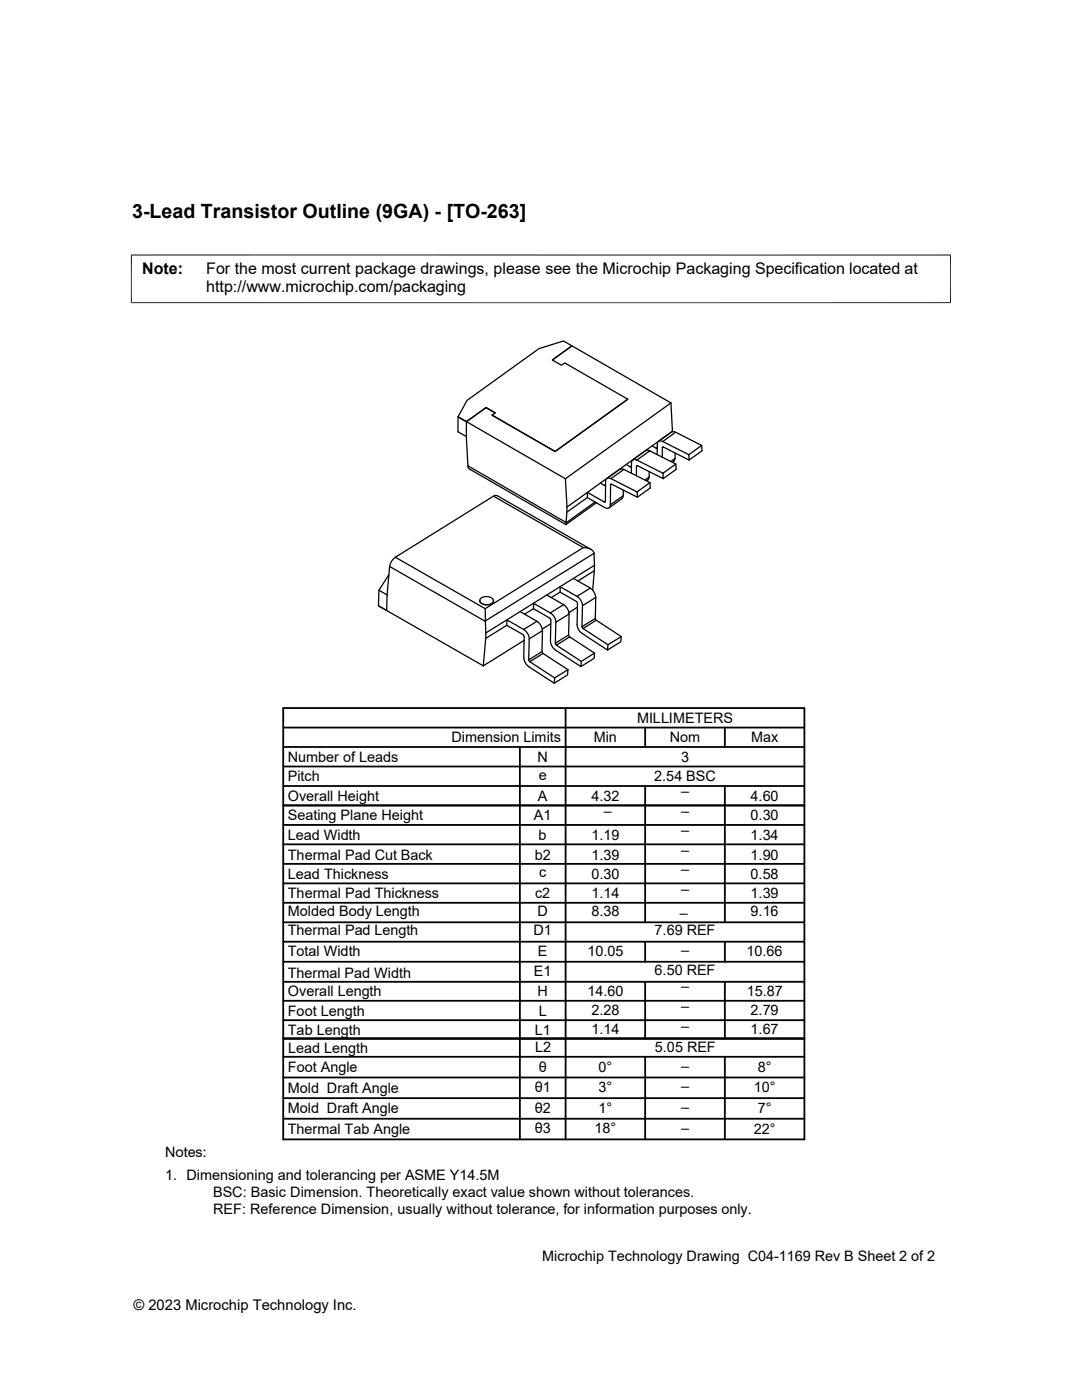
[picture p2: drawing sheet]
<svg xmlns="http://www.w3.org/2000/svg" width="216mm" height="279mm" viewBox="0 0 216 279" stroke-linecap="round" stroke-linejoin="round" font-family="sans-serif">
<defs><g id="words">
<text font-size="3.9" x="26.4" y="43.5">3-Lead Transistor Outline (9GA) - [TO-263]</text>
<g font-size="3.2">
<text x="28.4" y="54.7">Note:</text>
<text x="41.1" y="58.3">http://www.microchip.com/packaging</text>
<text x="41.1" y="54.7">For the most current package drawings, please see the Microchip Packaging Specification located at</text>
</g>
<g font-size="2.9">
<text x="90.1" y="148.2">Dimension Limits</text>
<text x="118.5" y="148.2">Min</text>
<text x="127.1" y="144.3">MILLIMETERS</text>
<text x="133.6" y="148.1">Nom</text>
<text x="149.9" y="148.1">Max</text>
<text x="57.4" y="152.1">Number of Leads</text>
<text x="57.4" y="155.9">Pitch</text>
<text x="107.3" y="152.1">N</text>
<text x="107.5" y="155.7">e</text>
<text x="130.5" y="155.9">2.54 BSC</text>
<text x="135.9" y="152">3</text>
<text x="57.4" y="159.8">Overall Height</text>
<text x="107.3" y="159.8">A</text>
<text x="118" y="159.8">4.32</text>
<text x="135.9" y="158.9">–</text>
<text x="149.8" y="159.8">4.60</text>
<text x="57.4" y="163.7">Seating Plane Height</text>
<text x="57.4" y="167.6">Lead Width</text>
<text x="106.5" y="163.7">A1</text>
<text x="107.5" y="167.6">b</text>
<text x="118" y="167.6">1.19</text>
<text x="120.5" y="162.8">–</text>
<text x="135.9" y="162.8">–</text>
<text x="135.9" y="166.7">–</text>
<text x="149.8" y="167.6">1.34</text>
<text x="149.8" y="163.7">0.30</text>
<text x="57.4" y="171.7">Thermal Pad Cut Back</text>
<text x="106.7" y="171.7">b2</text>
<text x="118" y="171.7">1.39</text>
<text x="135.9" y="170.6">–</text>
<text x="149.8" y="171.7">1.90</text>
<text x="57.4" y="175.4">Lead Thickness</text>
<text x="57.4" y="179.3">Thermal Pad Thickness</text>
<text x="106.8" y="179.2">c2</text>
<text x="107.6" y="175.1">c</text>
<text x="118" y="175.4">0.30</text>
<text x="118" y="179.3">1.14</text>
<text x="135.9" y="174.5">–</text>
<text x="135.9" y="178.3">–</text>
<text x="149.8" y="175.4">0.58</text>
<text x="149.8" y="179.2">1.39</text>
<text x="57.4" y="182.8">Molded Body Length</text>
<text x="107.3" y="182.8">D</text>
<text x="118" y="182.8">8.38</text>
<text x="135.7" y="183.1">–</text>
<text x="149.8" y="182.8">9.16</text>
<text x="57.4" y="190.8">Total Width</text>
<text x="57.4" y="186.7">Thermal Pad Length</text>
<text x="106.4" y="186.7">D1</text>
<text x="107.3" y="190.8">E</text>
<text x="117.2" y="190.8">10.05</text>
<text x="130.6" y="186.7">7.69 REF</text>
<text x="135.9" y="190.7">–</text>
<text x="149" y="190.8">10.66</text>
<text x="57.4" y="195.2">Thermal Pad Width</text>
<text x="106.5" y="194.7">E1</text>
<text x="130.6" y="194.7">6.50 REF</text>
<text x="135.9" y="197.9">–</text>
<text x="57.4" y="198.8">Overall Length</text>
<text x="57.4" y="202.7">Foot Length</text>
<text x="107.2" y="198.8">H</text>
<text x="107.5" y="202.7">L</text>
<text x="117.2" y="198.8">14.60</text>
<text x="118" y="202.6">2.28</text>
<text x="135.9" y="201.7">–</text>
<text x="149" y="198.8">15.87</text>
<text x="149.8" y="202.6">2.79</text>
<text x="57.4" y="206.6">Tab Length</text>
<text x="106.7" y="206.6">L1</text>
<text x="118" y="206.3">1.14</text>
<text x="130.7" y="210">5.05 REF</text>
<text x="135.9" y="205.7">–</text>
<text x="149.8" y="206.3">1.67</text>
<text x="57.4" y="213.9">Foot Angle</text>
<text x="57.5" y="210.1">Lead Length</text>
<text x="106.8" y="210">L2</text>
<text x="107.5" y="213.9">θ</text>
<text x="119.4" y="213.8">0°</text>
<text x="135.9" y="213.7">–</text>
<text x="151.2" y="213.8">8°</text>
<text x="57.4" y="218.1">Mold Draft Angle</text>
<text x="106.7" y="218">θ1</text>
<text x="119.4" y="218">3°</text>
<text x="135.9" y="217.8">–</text>
<text x="135.9" y="221.9">–</text>
<text x="150.4" y="218">10°</text>
<text x="57.4" y="226.3">Thermal Tab Angle</text>
<text x="57.4" y="222.2">Mold Draft Angle</text>
<text x="106.7" y="226.2">θ3</text>
<text x="106.7" y="222.1">θ2</text>
<text x="118.6" y="226.2">18°</text>
<text x="119.4" y="222.1">1°</text>
<text x="135.9" y="226">–</text>
<text x="150.4" y="226.2">22°</text>
<text x="151.2" y="222.1">7°</text>
<text x="32.9" y="231">Notes:</text>
<text x="32.9" y="235.6">1. Dimensioning and tolerancing per ASME Y14.5M</text>
<text x="42.5" y="238.9">BSC: Basic Dimension. Theoretically exact value shown without tolerances.</text>
<text x="42.5" y="242.2">REF: Reference Dimension, usually without tolerance, for information purposes only.</text>
<text x="108.2" y="251.7">Microchip Technology Drawing C04-1169 Rev B Sheet 2 of 2</text>
<text x="26.6" y="261.3">© 2023 Microchip Technology Inc.</text>
</g>
</g></defs>
<g fill="none" stroke="#000" stroke-width=".25">
<path d="M93.2 79.9l14.3-10.3 4.9-1.5 1.7 .9-3.9 2.8 1.8 1.1 .7-.5 12.6 7.3-14.5 10.4-12.6-7.3 .6-.4-1.8-1.1-3.9 2.9-1.7-1zM110.2 71.8l3.9-2.8 19.8 11.4M125.3 79.7l-14.5 10.4M93 87.1l.4 5.9 19.5 11.3 .2-3.1M93 87.1l-1.6-.9v-3l21.4 12.3M93.4 93l.3 .6 19.2 11.1M98.2 82.8l12.6 7.3M98.5 99l.3-.1h.4l18.7 10.7M98.8 82.4l-1.8-1.1-3.9 2.9-.1 2.9M110.8 90.1h.1M117.2 99.3l-4.1 2.9M119.8 96.4l1 .6"/>
<path d="M120.8 96.7l-.2 .2M121.8 96.8l.2-.2 5.2 2.6-.1-1M121.8 96.8v4M121.9 95.5a.66 .66 0 0 0-.7 0 .66 .66 0 0 0-.4 .6v4l-.2 .1M121.9 95.5l2.6-1.8 5.2 2.6M121.9 95.5l5.2 2.7M122 96.6l-.2 .2M122.4 94.6h.1M124.1 99.5l-2.6 1.8M124.4 98.9l-.3 .6M124.4 97.8v1.1l-2.6 1.9M124.5 93.7l-.4-.1-.4 .1-2.6 1.8"/>
<path d="M124.9 92.7l1.1 .6M126 93l-.3 .2M127 93v2M127.1 91.8a.66 .66 0 0 0-.7-.1 .66 .66 0 0 0-.4 .7v2M127.1 91.8l2.5-1.8 5.3 2.6M127.1 91.8l5.2 2.6M127.1 98.2l2.6-1.9 .1 1.1-2.6 1.8M127.2 92.9l-.2 .1M127.2 92.9l5.1 2.6v-1.1M127.6 90.8l-.1 .1M128.8 89.9l-2.5 1.9M128.8 90l.4-.1 .4 .1"/>
<path d="M129.3 95.8l-.3 .2M129.5 95.2l-.2 .6M129.5 94.1v1.1l-.8 .6M130.1 89l1 .6M131.1 89.3l-.2 .2M132.2 89.3l.2-.1 5.1 2.6v-1.1M132.2 89.3l-.1 1.9M132.2 88.1a.65 .65 0 0 0-.7-.1 .65 .65 0 0 0-.3 .7l-.1 2M132.2 88.1l2.6-1.8 5.2 2.6M132.2 88.1l5.3 2.6M132.3 94.4l2.6-1.8v1.1l-2.6 1.8M132.4 89.2l-.2 .1"/>
<path d="M134.2 86.1l-.3-5.7-21.1 15.1 .3 5.7M134.2 86.1l-21.1 15.1M134.2 86.1h.1M134.5 92.1l-.3 .2M134.7 91.5l-.3 .6M134.7 90.4v1.1M134.7 91.5l-.8 .6M134.8 86.3l-.4-.2-.4 .2-2.6 1.8M137.5 90.7l2.5-1.8 .1 1.1-2.6 1.8M75.6 117.8l-.1 3.1 1.7 .9v-3.1M77.6 114.7l-2 3.1 1.6 .9M77.7 113.1l-.5 5.6"/>
<path d="M77.7 113.1l19.2 10.9M78.9 111.2a2.67 2.67 0 0 0-1.2 1.9M95.7 119.8a1.56 1.56 0 0 0 2.8 .1M95.7 119.8h.1M96 119.4a1.78 1.78 0 0 1 2.5 .4 1.34 1.34 0 0 1-2.1 .8 .69 .69 0 0 1-.6-.5 .69 .69 0 0 1 .2-.7zM98.5 119.9h.1M109.1 118.7l3.4 2M111.8 118.2l-1.8 1.1M114.4 115.4l3.4 2M115.1 119l-3.3-1.9v1.1l3.2 1.8M115.1 119a2.34 2.34 0 0 1 1.1 1.9M116.4 109.3l-17.9-10.3-19.6 12.2 17.9 10.3"/>
<path d="M116.4 109.3l-19.6 12.2M116.4 109.3a1.91 1.91 0 0 1 2.1 1.1l-21.6 13.5M117.8 117.4a2.31 2.31 0 0 1 1.1 1.8M117.8 117.4l-2.7 1.6M118.5 110.4l.1 2.4M118.6 113.9l-.3 3.9M118.6 112.8v1.1l-3.3 2.1M118.6 112.8l-21.7 13.5M118.7 100.2l-5.8 4.2M118.9 119.2l-.1 4.2-2.7 1.7M118.9 119.2l-2.7 1.7M119 100.3l-6.1 4.4 .1-.4"/>
<path d="M120.6 100.2l-3.4-1.9v1l3.4 2a.68 .68 0 0 0 .8 .1 .68 .68 0 0 0 .4-.6M120.8 100l-.2 .2M75.5 120.9l20.9 12M96.8 121.5l.1 2.4M96.9 124v2.3M96.9 123.9v.1M96.9 126.3l-.5 6.6M101.1 124.8l-4.2 2.6M103.8 122.1l3.3 1.9M104.4 126.7l.2 .3-.1 4.5 .4 1 .6 .6M104.5 125.6a2.34 2.34 0 0 1 1.1 1.9M104.6 127.8l-8.2 5.1"/>
<path d="M105.5 131.7l.2 .3M105.6 127.5l-.1 4.2M105.7 132.1l2.7-1.7 4.9 3.2M105.7 132.1l5 3.2-.1 1.1-5.1-3.3M106.4 121.5l-1.7 1.1M107.1 124l-2.6 1.6-3.3-1.9-.1 1.1 3.3 1.9M107.1 124a2.31 2.31 0 0 1 1.1 1.9M108.2 130l.2 .4M108.2 125.9l-.1 4.1-2.6 1.7M108.2 125.9l-2.6 1.6M109.8 122.3l-3.3-1.9-.1 1.1 3.4 2v4.4l.5 1.3 .5 .5 5.1 3.3 .1-1-5-3.2M109.8 122.3a2.34 2.34 0 0 1 1.1 1.9"/>
<path d="M109.9 124.5l-1.7 1M110.8 128.4l.2 .3M111 128.8l2.7-1.7 4.9 3.2M112.5 120.7a2.31 2.31 0 0 1 1 1.8M112.5 120.7l-2.7 1.6M113.3 133.6l-.1 1.1-2.6 1.7M113.3 133.6l-2.6 1.7M113.5 126.7l.2 .4M113.6 122.5l-.1 4.2-2.7 1.7 .1-4.2M113.6 122.5l-2.7 1.7M115 120.1l.2 .3v4.5l.4 1 .6 .5 5 3.3 .1-1-5-3.3M115.2 121.2l-1.7 1"/>
<path d="M116.1 125.1l.2 .3M116.2 120.9l-.1 4.2M116.3 125.4l2.7-1.6 5 3.2M118.6 130.3v1.1l-2.7 1.6M118.6 130.3l-2.6 1.7M118.8 123.4l.2 .4M124 127l-.1 1.1-2.7 1.6M124 127l-2.7 1.7"/>
</g>
<path d="M26.1 50.9h163.7M26.2 50.8v9.7M189.7 50.8v9.7M26.1 60.4h163.7" fill="none" stroke="#000" stroke-width=".2"/>
<g fill="none" stroke="#000" stroke-width=".36">
<path d="M56.5 156.9h104M56.5 153h104M56.5 149.1h104M56.5 145.2h104M56.5 141.3h104v86.1h-104zM103.7 149.1v78.3M112.9 141.3v86.1M128.7 145.2v3.9M128.7 156.9v27.2M144.6 145.2v3.9M144.6 156.9v27.2M56.5 160.7h104"/>
<path d="M56.5 176.3h104M56.5 168.5h104M56.5 164.6h104M56.5 172.4h104M56.5 199.7h104M56.5 191.9h104M56.5 180.2h104M56.5 187.9h104M56.5 184.1h104M56.5 195.9h104M128.7 187.9v4M128.7 195.9v11.4"/>
<path d="M144.6 187.9v4M144.6 195.9v11.4M56.5 203.6h104M56.5 215h104M56.5 210.9h104M56.5 219.2h104M128.7 210.9v16.5M144.6 210.9v16.5M160.5 207.3h-104M56.5 223.3h104"/>
</g>
<use href="#words"/>
</svg>
